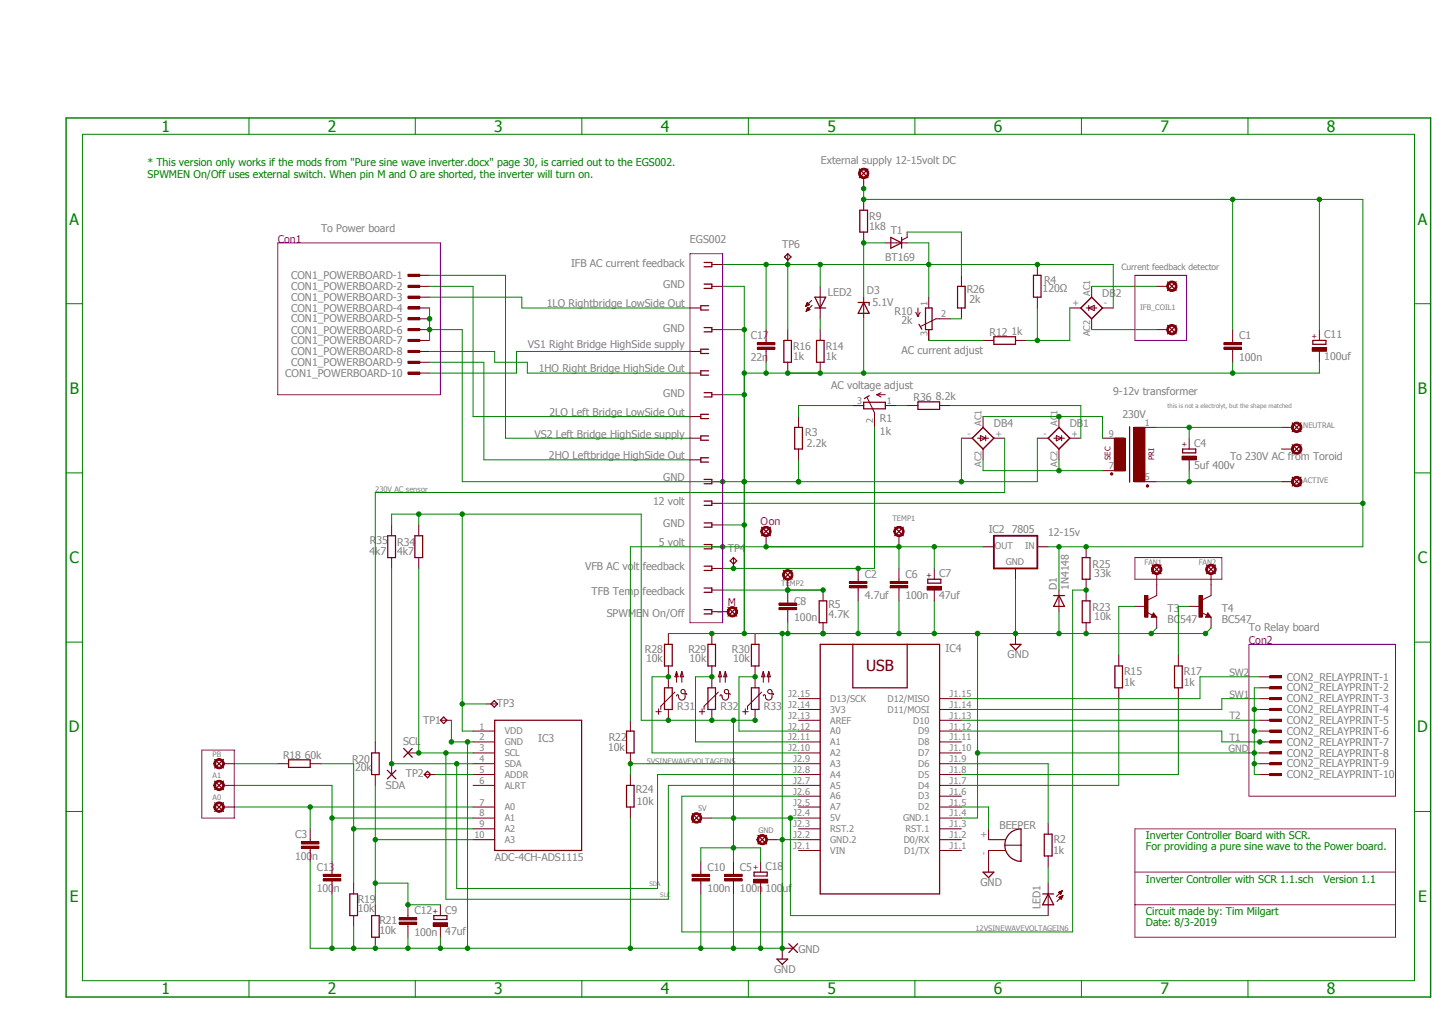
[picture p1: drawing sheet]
<svg xmlns="http://www.w3.org/2000/svg" width="297mm" height="210mm" viewBox="0 0 297 210" stroke-linecap="round" stroke-linejoin="round" font-family="sans-serif">
<defs><g id="words">
<g font-size="3.3" fill="#008000">
<text x="33.5" y="27.3">1</text>
<text x="68" y="27.3">2</text>
<text x="102.5" y="27.3">3</text>
<text x="137.1" y="27.3">4</text>
<text x="171.6" y="27.3">5</text>
<text x="206.2" y="27.3">6</text>
<text x="240.7" y="27.3">7</text>
<text x="275.2" y="27.3">8</text>
<text x="14.4" y="46.6">A</text>
<text x="294.1" y="46.6">A</text>
<text x="14.5" y="81.7">B</text>
<text x="294.1" y="81.7">B</text>
<text x="14.4" y="116.8">C</text>
<text x="294.1" y="116.8">C</text>
<text x="14.3" y="151.9">D</text>
<text x="294" y="151.9">D</text>
<text x="14.5" y="187">E</text>
<text x="294.2" y="187">E</text>
<text x="33.5" y="206.2">1</text>
<text x="68" y="206.2">2</text>
<text x="102.5" y="206.2">3</text>
<text x="137.1" y="206.2">4</text>
<text x="171.6" y="206.2">5</text>
<text x="206.2" y="206.2">6</text>
<text x="240.7" y="206.2">7</text>
<text x="275.2" y="206.2">8</text>
</g>
<text font-size="3.2" fill="#800000" x="179.7" y="139.3">USB</text>
<g font-size="2.2" fill="#008000">
<text x="30.6" y="34.5">* This version only works if the mods from &quot;Pure sine wave inverter.docx&quot; page 30, is carried out to the EGS002.</text>
<text x="30.6" y="36.9">SPWMEN On/Off uses external switch. When pin M and O are shorted, the inverter will turn on.</text>
<text x="237.7" y="174">Inverter Controller Board with SCR.</text>
<text x="237.7" y="176.4">For providing a pure sine wave to the Power board.</text>
<text x="237.7" y="183.2">Inverter Controller with SCR 1.1.sch</text>
<text x="274.5" y="183.2">Version 1.1</text>
<text x="237.7" y="189.8">Circuit made by: Tim Milgart</text>
<text x="237.7" y="192.2">Date: 8/3-2019</text>
</g>
<g font-size="2.2" fill="#808080">
<text x="170.3" y="34">External supply 12-15volt DC</text>
<text x="180.3" y="45.7">R9</text>
<text x="180.3" y="47.7">1k8</text>
<text x="66.6" y="48.1">To Power board</text>
<text x="143.1" y="50.4">EGS002</text>
<text x="162.3" y="51.5">TP6</text>
<text x="184.8" y="48.6">T1</text>
<text x="60.4" y="57.9">CON1_POWERBOARD-1</text>
<text x="118.4" y="55.3">IFB AC current feedback</text>
<text x="137.6" y="59.8">GND</text>
<text x="183.6" y="54.2">BT169</text>
<text x="216.6" y="58.9">R4</text>
<text x="60.4" y="60.2">CON1_POWERBOARD-2</text>
<text x="60.4" y="62.4">CON1_POWERBOARD-3</text>
<text x="60.4" y="64.6">CON1_POWERBOARD-4</text>
<text x="113.4" y="63.8">1LO Rightbridge LowSide Out</text>
<text x="171.7" y="61.4">LED2</text>
<text x="179.8" y="61">D3</text>
<text x="181" y="63.5">5.1V</text>
<text x="185.5" y="65.3">R10</text>
<text x="200.5" y="60.9">R26</text>
<text x="201.1" y="62.9">2k</text>
<text x="216.3" y="60.6">120Ω</text>
<text x="228.6" y="61.6">DB2</text>
<text x="60.4" y="66.9">CON1_POWERBOARD-5</text>
<text x="60.4" y="69.2">CON1_POWERBOARD-6</text>
<text x="60.4" y="71.4">CON1_POWERBOARD-7</text>
<text x="137.6" y="68.8">GND</text>
<text x="155.7" y="70.3">C17</text>
<text x="187" y="67.3">2k</text>
<text x="205.3" y="69.6">R12</text>
<text x="209.8" y="69.6">1k</text>
<text x="257" y="70.3">C1</text>
<text x="274.7" y="70.2">C11</text>
<text x="60.4" y="73.7">CON1_POWERBOARD-8</text>
<text x="60.4" y="75.9">CON1_POWERBOARD-9</text>
<text x="109.5" y="72.2">VS1 Right Bridge HighSide supply</text>
<text x="111.8" y="77.3">1HO Right Bridge HighSide Out</text>
<text x="155.7" y="74.8">22n</text>
<text x="164.5" y="74.7">1k</text>
<text x="164.5" y="72.7">R16</text>
<text x="171.3" y="74.7">1k</text>
<text x="171.3" y="72.7">R14</text>
<text x="187" y="73.4">AC current adjust</text>
<text x="257" y="74.8">100n</text>
<text x="274.7" y="74.7">100uf</text>
<text x="59.2" y="78.1">CON1_POWERBOARD-10</text>
<text x="137.6" y="82.3">GND</text>
<text x="172.4" y="80.8">AC voltage adjust</text>
<text x="189.5" y="83.1">R36</text>
<text x="194.1" y="83.1">8.2k</text>
<text x="230.9" y="81.9">9-12v transformer</text>
<text x="114" y="86.3">2LO Left Bridge LowSide Out</text>
<text x="182.5" y="87.6">R1</text>
<text x="206.2" y="88.6">DB4</text>
<text x="221.9" y="88.6">DB1</text>
<text x="232.8" y="86.6">230V</text>
<text x="110.9" y="90.8">VS2 Left Bridge HighSide supply</text>
<text x="113.9" y="95.2">2HO Leftbridge HighSide Out</text>
<text x="167" y="90.4">R3</text>
<text x="167.3" y="92.7">2.2k</text>
<text x="182.5" y="90.2">1k</text>
<text x="247.7" y="92.7">C4</text>
<text x="255.1" y="95.4">To 230V AC from Toroid</text>
<text x="137.6" y="99.8">GND</text>
<text x="247.7" y="97.2">5uf 400v</text>
<text x="135.5" y="104.8">12 volt</text>
<text x="76.7" y="112.9">R35</text>
<text x="82.4" y="113.2">R34</text>
<text x="136.6" y="113.3">5 volt</text>
<text x="137.6" y="109.3">GND</text>
<text x="205.1" y="110.6">IC2</text>
<text x="209.9" y="110.6">7805</text>
<text x="217.4" y="111.1">12-15v</text>
<text x="76.6" y="115.1">4k7</text>
<text x="82.4" y="115.2">4k7</text>
<text x="121.4" y="118.3">VFB AC volt feedback</text>
<text x="151" y="114.5">TP4</text>
<text x="179.4" y="119.8">C2</text>
<text x="187.8" y="119.8">C6</text>
<text x="194.8" y="119.7">C7</text>
<text x="226.6" y="117.8">R25</text>
<text x="227" y="119.7">33k</text>
<text x="122.7" y="123.4">TFB Temp feedback</text>
<text x="164.8" y="125.4">C8</text>
<text x="179.4" y="124.3">4.7uf</text>
<text x="187.8" y="124.3">100n</text>
<text x="194.8" y="124.2">47uf</text>
<text x="219.2" y="122.4" transform="rotate(-90 219.2 122.4)">D1</text>
<text x="221.7" y="122.4" transform="rotate(-90 221.7 122.4)">1N4148</text>
<text x="125.9" y="127.9">SPWMEN On/Off</text>
<text x="164.8" y="128.8">100n</text>
<text x="171.8" y="128.1">4.7K</text>
<text x="171.8" y="126.1">R5</text>
<text x="226.6" y="126.7">R23</text>
<text x="227" y="128.7">10k</text>
<text x="242.2" y="129.2">BC547</text>
<text x="242.2" y="126.9">T3</text>
<text x="253.4" y="129.2">BC547</text>
<text x="253.4" y="126.9">T4</text>
<text x="259.1" y="130.9">To Relay board</text>
<text x="133.8" y="135.4">R28</text>
<text x="134" y="137.4">10k</text>
<text x="142.8" y="135.4">R29</text>
<text x="143" y="137.4">10k</text>
<text x="151.8" y="135.4">R30</text>
<text x="152.1" y="137.4">10k</text>
<text x="196.1" y="135.2">IC4</text>
<text x="209" y="136.4">GND</text>
<text x="233.2" y="142.2">1k</text>
<text x="233.2" y="139.9">R15</text>
<text x="245.6" y="142.2">1k</text>
<text x="245.6" y="139.9">R17</text>
<text x="267" y="141.2">CON2_RELAYPRINT-1</text>
<text x="267" y="143.4">CON2_RELAYPRINT-2</text>
<text x="103.1" y="146.6">TP3</text>
<text x="140.5" y="147.4">R31</text>
<text x="149.5" y="147.4">R32</text>
<text x="158.5" y="147.4">R33</text>
<text x="267" y="145.7">CON2_RELAYPRINT-3</text>
<text x="267" y="147.9">CON2_RELAYPRINT-4</text>
<text x="83.6" y="154.5">SCL</text>
<text x="87.8" y="150.1">TP1</text>
<text x="111.6" y="153.9">IC3</text>
<text x="126.1" y="155.7">10k</text>
<text x="126.3" y="153.7">R22</text>
<text x="267" y="150.2">CON2_RELAYPRINT-5</text>
<text x="267" y="152.4">CON2_RELAYPRINT-6</text>
<text x="267" y="154.7">CON2_RELAYPRINT-7</text>
<text x="58.7" y="157.4">R18</text>
<text x="63.2" y="157.4">60k</text>
<text x="73" y="158.2">R20</text>
<text x="73.7" y="159.9">20k</text>
<text x="84.2" y="161.1">TP2</text>
<text x="267" y="156.9">CON2_RELAYPRINT-8</text>
<text x="267" y="159.2">CON2_RELAYPRINT-9</text>
<text x="267" y="161.4">CON2_RELAYPRINT-10</text>
<text x="80" y="163.7">SDA</text>
<text x="131.9" y="164.4">R24</text>
<text x="132.1" y="167">10k</text>
<text x="61.2" y="173.8">C3</text>
<text x="207.3" y="171.9">BEEPER</text>
<text x="61.2" y="178.3">100n</text>
<text x="102.6" y="178.6">ADC-4CH-ADS1115</text>
<text x="218.5" y="177.1">1k</text>
<text x="218.6" y="174.8">R2</text>
<text x="65.7" y="185.1">100n</text>
<text x="65.7" y="180.6">C13</text>
<text x="146.7" y="180.6">C10</text>
<text x="146.7" y="185.1">100n</text>
<text x="153.5" y="185.1">100n</text>
<text x="153.5" y="180.6">C5</text>
<text x="158.8" y="185">100uf</text>
<text x="158.8" y="180.5">C18</text>
<text x="203.4" y="183.7">GND</text>
<text x="74.2" y="189.2">10k</text>
<text x="74.2" y="187.2">R19</text>
<text x="78.7" y="191.7">R21</text>
<text x="86" y="189.6">C12</text>
<text x="92.4" y="189.5">C9</text>
<text x="215.9" y="188.6" transform="rotate(-90 215.9 188.6)">LED1</text>
<text x="78.7" y="193.7">10k</text>
<text x="86" y="194.1">100n</text>
<text x="92.4" y="194">47uf</text>
<text x="165.6" y="197.6">GND</text>
<text x="160.6" y="201.7">GND</text>
</g>
<g font-size="2.2" fill="#800080">
<text x="57.6" y="50.4">Con1</text>
<text x="157.8" y="108.9">Oon</text>
<text x="151" y="125.8">M</text>
<text x="259.1" y="133.5">Con2</text>
</g>
<g font-size="2.1" fill="#808080">
<text x="255" y="140.2">SW2</text>
<text x="255" y="144.7">SW1</text>
<text x="255" y="149.2">T2</text>
<text x="254.8" y="155.9">GND</text>
<text x="255" y="153.7">T1</text>
</g>
<g font-size="1.9" fill="#808080">
<text x="192.4" y="63.5" transform="rotate(-90 192.4 63.5)">1</text>
<text x="195.2" y="65.8">2</text>
<text x="222.5" y="63.5">+</text>
<text x="226.1" y="61.3" transform="rotate(-90 226.1 61.3)">AC1</text>
<text x="229" y="63.5">-</text>
<text x="192.4" y="69.8" transform="rotate(-90 192.4 69.8)">3</text>
<text x="226.1" y="69.8" transform="rotate(-90 226.1 69.8)">AC2</text>
<text x="177.8" y="83.8">3</text>
<text x="184" y="83.8">1</text>
<text x="181.1" y="87.8" transform="rotate(-90 181.1 87.8)">2</text>
<text x="203.6" y="88.3" transform="rotate(-90 203.6 88.3)">AC1</text>
<text x="219.4" y="88.3" transform="rotate(-90 219.4 88.3)">AC1</text>
<text x="237.5" y="88.3">1</text>
<text x="200.7" y="90.6">-</text>
<text x="206.5" y="90.6">+</text>
<text x="216.4" y="90.6">-</text>
<text x="222.2" y="90.6">+</text>
<text x="230" y="90.6">9</text>
<text x="203.6" y="96.8" transform="rotate(-90 203.6 96.8)">AC2</text>
<text x="219.4" y="96.8" transform="rotate(-90 219.4 96.8)">AC2</text>
<text x="230" y="97.3">7</text>
<text x="237.5" y="99.6">5</text>
<text x="206.4" y="114">OUT</text>
<text x="212.6" y="114">IN</text>
<text x="208.6" y="117.2">GND</text>
<text x="163.5" y="149.1">J2.13</text>
<text x="163.5" y="146.9">J2.14</text>
<text x="163.5" y="144.6">J2.15</text>
<text x="172.2" y="147.8">3V3</text>
<text x="172.2" y="145.6">D13/SCK</text>
<text x="184.1" y="147.8">D11/MOSI</text>
<text x="184.1" y="145.6">D12/MISO</text>
<text x="197" y="149.1">J1.13</text>
<text x="197" y="146.9">J1.14</text>
<text x="197" y="144.6">J1.15</text>
<text x="99.5" y="151.3">1</text>
<text x="99.5" y="153.6">2</text>
<text x="99.5" y="155.8">3</text>
<text x="104.7" y="154.6">GND</text>
<text x="104.7" y="152.3">VDD</text>
<text x="163.5" y="155.8">J2.10</text>
<text x="163.5" y="153.6">J2.11</text>
<text x="163.5" y="151.3">J2.12</text>
<text x="172.2" y="154.6">A1</text>
<text x="172.2" y="152.3">A0</text>
<text x="172.2" y="150.1">AREF</text>
<text x="189.4" y="150.1">D10</text>
<text x="190.5" y="154.6">D8</text>
<text x="190.5" y="152.3">D9</text>
<text x="197" y="155.8">J1.10</text>
<text x="197" y="153.6">J1.11</text>
<text x="197" y="151.3">J1.12</text>
<text x="99.5" y="158.1">4</text>
<text x="99.5" y="160.4">5</text>
<text x="104.7" y="156.8">SCL</text>
<text x="104.7" y="159.1">SDA</text>
<text x="104.7" y="161.3">ADDR</text>
<text x="164.5" y="160.4">J2.8</text>
<text x="164.5" y="158.1">J2.9</text>
<text x="172.2" y="161.3">A4</text>
<text x="172.2" y="159.1">A3</text>
<text x="172.2" y="156.8">A2</text>
<text x="190.5" y="161.3">D5</text>
<text x="190.5" y="159.1">D6</text>
<text x="190.5" y="156.8">D7</text>
<text x="197" y="160.4">J1.8</text>
<text x="197" y="158.1">J1.9</text>
<text x="99.5" y="162.6">6</text>
<text x="99.5" y="167.1">7</text>
<text x="104.7" y="163.6">ALRT</text>
<text x="164.5" y="167.1">J2.5</text>
<text x="164.5" y="164.8">J2.6</text>
<text x="164.5" y="162.6">J2.7</text>
<text x="172.2" y="165.8">A6</text>
<text x="172.2" y="163.6">A5</text>
<text x="190.5" y="165.8">D3</text>
<text x="190.5" y="163.6">D4</text>
<text x="197" y="167.1">J1.5</text>
<text x="197" y="164.8">J1.6</text>
<text x="197" y="162.6">J1.7</text>
<text x="98.4" y="173.9">10</text>
<text x="99.5" y="169.3">8</text>
<text x="99.5" y="171.6">9</text>
<text x="104.7" y="168.1">A0</text>
<text x="104.7" y="170.3">A1</text>
<text x="104.7" y="172.6">A2</text>
<text x="164.5" y="173.9">J2.2</text>
<text x="164.5" y="171.6">J2.3</text>
<text x="164.5" y="169.3">J2.4</text>
<text x="172.2" y="172.6">RST.2</text>
<text x="172.2" y="170.3">5V</text>
<text x="172.2" y="168.1">A7</text>
<text x="187.3" y="170.3">GND.1</text>
<text x="187.8" y="172.6">RST.1</text>
<text x="190.5" y="168.1">D2</text>
<text x="197" y="173.9">J1.2</text>
<text x="197" y="171.6">J1.3</text>
<text x="197" y="169.3">J1.4</text>
<text x="204.7" y="173.9" transform="rotate(-90 204.7 173.9)">+</text>
<text x="104.7" y="174.8">A3</text>
<text x="164.5" y="176.1">J2.1</text>
<text x="172.2" y="174.8">GND.2</text>
<text x="172.2" y="177.1">VIN</text>
<text x="187.4" y="174.8">D0/RX</text>
<text x="187.5" y="177.1">D1/TX</text>
<text x="197" y="176.1">J1.1</text>
<text x="204.7" y="177.4" transform="rotate(-90 204.7 177.4)">-</text>
</g>
<text font-size="1.8" fill="#808080" x="232.6" y="56">Current feedback detector</text>
<g font-size="1.6" fill="#808080">
<text x="236.5" y="64.2">IFB_COIL1</text>
<text x="270.3" y="88.9">NEUTRAL</text>
<text x="270.3" y="100.1">ACTIVE</text>
<text x="77.8" y="102.2">230V AC sensor</text>
<text x="185.1" y="108.1">TEMP1</text>
<text x="237.4" y="117.1">FAN1</text>
<text x="248.7" y="117.1">FAN2</text>
<text x="162" y="121.6">TEMP2</text>
<text x="44.1" y="156.9">PB</text>
<text x="44.1" y="161.5">A1</text>
<text x="134.2" y="158.4">5VSINEWAVEVOLTAGEIN5</text>
<text x="44.1" y="165.9">A0</text>
<text x="144.8" y="168.2">5V</text>
<text x="157.3" y="172.7">GND</text>
<text x="202.3" y="193">12VSINEWAVEVOLTAGEIN6</text>
</g>
<g font-size="1.6" fill="#800000">
<text x="273.2" y="70.3" transform="rotate(-90 273.2 70.3)">+</text>
<text x="230.4" y="95.4" transform="rotate(-90 230.4 95.4)">SEC</text>
<text x="239.4" y="95.4" transform="rotate(-90 239.4 95.4)">PRI</text>
<text x="246.2" y="92.8" transform="rotate(-90 246.2 92.8)">+</text>
<text x="193.2" y="119.8" transform="rotate(-90 193.2 119.8)">+</text>
<text x="157.3" y="180.6" transform="rotate(-90 157.3 180.6)">+</text>
<text x="90.8" y="189.6" transform="rotate(-90 90.8 189.6)">+</text>
</g>
<g font-size="1.3" fill="#808080">
<text x="242.2" y="84.7">this is not a electrolyt, but the shape matched</text>
<text x="134.7" y="183.7">SDA</text>
<text x="136.9" y="186">SLC</text>
</g>
</g></defs>
<path d="M13.4 24.2l283.7 182.9M297.1 24.2l-283.7 182.9" fill="none" stroke="#fff" stroke-width=".21"/>
<path d="M84.6 57.1h2.5M84.6 59.4h2.5M84.6 61.6h2.5M84.6 63.9h2.5M84.6 66.1h2.5M84.6 68.4h2.5M84.6 70.6h2.5M84.6 72.9h2.5M84.6 75.1h2.5M84.6 77.4h2.5" fill="none" stroke="#800000" stroke-width=".42"/>
<g fill="none" stroke="#800000" stroke-width=".21">
<path d="M84.6 56.9h2.5v.4h-2.5zM84.6 59.2h2.5v.4h-2.5zM86.9 57.1h2.2M86.9 59.4h2.2M179.2 41.4v2.2M179.2 48.1v2.3M226.4 59.4v2.2M84.6 61.4h2.5v.4h-2.5zM84.6 63.7h2.5v.4h-2.5zM84.6 65.9h2.5v.4h-2.5zM84.6 68.2h2.5v.4h-2.5zM84.6 70.4h2.5v.4h-2.5z"/>
<path d="M84.6 72.7h2.5v.4h-2.5zM84.6 74.9h2.5v.5h-2.5zM84.6 77.2h2.5v.4h-2.5zM86.9 61.6h2.2M86.9 63.9h2.2M86.9 66.1h2.2M86.9 68.4h2.2M86.9 70.6h2.2M86.9 72.9h2.2M86.9 75.1h2.2M86.9 77.4h2.2M189.9 64.8l.5 .9"/>
<path d="M190.4 63.9v1.8M190.9 64.8l-.5 .9M192.7 61.6v2.3M192.7 68.4v2.2M197.1 66.1h-3l-3.1 1.6M221.9 63.9h2.3M225.3 63.9h2.2M225.8 63.9l1.2-.6v1.1zM225.8 63.3v1.1M226.4 66.1v2.3M228.7 63.9h2.2M165.6 86.4v2.2"/>
<path d="M165.6 93.1v2.3M176.9 84.1h2.3M179.9 82.5l1.5 3.1v3M181.9 81.9h1.7M181.9 81.9l.8 .4M182.7 81.4l-.8 .5M183.6 84.1h2.3M215.2 90.9h2.2M218.6 90.9h2.2M219.1 90.3l1.1 .6-1.1 .5zM219.7 86.4v2.2M219.7 93.1v2.3"/>
<path d="M220.2 90.3v1.1M221.9 90.9h2.3"/>
</g>
<path d="M178.3 43.6h1.7v4.5h-1.7zM242.2 58.5l1.8 1.8M244 58.5l-1.8 1.8M190.6 67.3l.6 1M192 63.9h1.3v4.5h-1.3zM164.8 88.6h1.7v4.5h-1.7zM179.2 83.4h4.4v1.4h-4.4zM180.3 82.1l-1 .6" fill="none" stroke="#800000" stroke-width=".25"/>
<path d="M226.4 61.6l2.3 2.3-2.3 2.2-2.2-2.2zM217.4 90.9l2.3-2.3 2.2 2.3-2.2 2.2z" fill="none" stroke="#800000" stroke-width=".3"/>
<path d="M242.4 58.6a1.07 1.07 0 0 1 1.6 .2 1.07 1.07 0 0 1-.6 1.6 1.07 1.07 0 0 1-1.4-1h.4a.72 .72 0 0 1 .9-.8 .72 .72 0 0 1 .3 1.1 .72 .72 0 0 1-1.2-.1v-.2h-.4z" fill-rule="evenodd" fill="#800000"/>
<path d="M239.9 59.4h2.3M242.4 58.6a1.07 1.07 0 0 1 1.6 .2 1.07 1.07 0 0 1-.6 1.6 1.07 1.07 0 0 1-1.4-1h.4a.72 .72 0 0 1 .9-.8 .72 .72 0 0 1 .3 1.1 .72 .72 0 0 1-1.2-.1v-.2h-.4z" fill="none" stroke="#800000" stroke-width=".21"/>
<path d="M268.1 87.7l1.8 1.8M269.9 87.7l-1.8 1.8" fill="none" stroke="#800000" stroke-width=".25"/>
<path d="M268.3 87.8a1.09 1.09 0 0 1 1.6 .4 1.09 1.09 0 0 1-.7 1.5 1.09 1.09 0 0 1-1.3-1.1h.4a.72 .72 0 0 1 1-.5 .72 .72 0 0 1 .2 1.1 .72 .72 0 0 1-1.2-.3v-.3h-.4l.1-.4z" fill-rule="evenodd" fill="#800000"/>
<path d="M265.8 88.6h2.3M268.3 87.8a1.09 1.09 0 0 1 1.6 .4 1.09 1.09 0 0 1-.7 1.5 1.09 1.09 0 0 1-1.3-1.1h.4a.72 .72 0 0 1 1-.5 .72 .72 0 0 1 .2 1.1 .72 .72 0 0 1-1.2-.3v-.3h-.4l.1-.4z" fill="none" stroke="#800000" stroke-width=".21"/>
<path d="M268.1 99l1.8 1.8M269.9 99l-1.8 1.8" fill="none" stroke="#800000" stroke-width=".25"/>
<path d="M268.3 99.1a1.09 1.09 0 0 1 1.6 .3 1.09 1.09 0 0 1-.7 1.6 1.09 1.09 0 0 1-1.3-1.1h.4a.71 .71 0 0 1 1-.6 .71 .71 0 0 1 .2 1.1 .71 .71 0 0 1-1.2-.2v-.3h-.4l.1-.5z" fill-rule="evenodd" fill="#800000"/>
<path d="M265.8 99.9h2.3M268.3 99.1a1.09 1.09 0 0 1 1.6 .3 1.09 1.09 0 0 1-.7 1.6 1.09 1.09 0 0 1-1.3-1.1h.4a.71 .71 0 0 1 1-.6 .71 .71 0 0 1 .2 1.1 .71 .71 0 0 1-1.2-.2v-.3h-.4l.1-.5zM186.5 117.9v2.7M184.7 121.5h3.6v.4h-3.6zM184.7 120.6h3.6v.4h-3.6zM186.5 122v2.6" fill="none" stroke="#800000" stroke-width=".21"/>
<path d="M184.7 121.7h3.6M184.7 120.8h3.6" fill="none" stroke="#800000" stroke-width=".42"/>
<path d="M192.4 120.1h2.8v.8h-2.8z" fill="none" stroke="#800000" stroke-width=".25"/>
<path d="M192.3 121.6h3v.8h-3z" fill-rule="evenodd" fill="#800000"/>
<path d="M178 117.9v2.7M193.8 117.9v2.2M161.6 126h3.6v.4h-3.6zM161.6 125.1h3.6v.4h-3.6zM163.4 122.4v2.7M163.4 126.4v2.8M176.2 121.5h3.6v.4h-3.6zM176.2 120.6h3.6v.4h-3.6zM178 122v2.6M192.3 121.6h3v.8h-3zM193.8 122.4v2.2" fill="none" stroke="#800000" stroke-width=".21"/>
<path d="M161.6 126.2h3.6M161.6 125.3h3.6M176.2 121.7h3.6M176.2 120.8h3.6" fill="none" stroke="#800000" stroke-width=".42"/>
<path d="M162.5 118.3l1.8 1.8M164.3 118.3l-1.8 1.8" fill="none" stroke="#800000" stroke-width=".25"/>
<path d="M162.7 118.4a1.09 1.09 0 0 1 1.7 .4 1.09 1.09 0 0 1-.8 1.5 1.09 1.09 0 0 1-1.3-1h.4a.74 .74 0 0 1 1-.7 .74 .74 0 0 1 .2 1.2 .74 .74 0 0 1-1.2-.3v-.2h-.4z" fill-rule="evenodd" fill="#800000"/>
<path d="M162.7 118.4a1.09 1.09 0 0 1 1.7 .4 1.09 1.09 0 0 1-.8 1.5 1.09 1.09 0 0 1-1.3-1h.4a.74 .74 0 0 1 1-.7 .74 .74 0 0 1 .2 1.2 .74 .74 0 0 1-1.2-.3v-.2h-.4zM163.4 120.1v2.3" fill="none" stroke="#800000" stroke-width=".21"/>
<path d="M185.6 109.3l1.8 1.8M187.4 109.3l-1.8 1.8" fill="none" stroke="#800000" stroke-width=".25"/>
<path d="M185.8 109.4a1.09 1.09 0 0 1 1.6 .4 1.09 1.09 0 0 1-.7 1.5 1.09 1.09 0 0 1-1.3-1.1h.4a.73 .73 0 0 1 1-.6 .73 .73 0 0 1 .2 1.2 .73 .73 0 0 1-1.2-.3v-.3h-.4z" fill-rule="evenodd" fill="#800000"/>
<path d="M185.8 109.4a1.09 1.09 0 0 1 1.6 .4 1.09 1.09 0 0 1-.7 1.5 1.09 1.09 0 0 1-1.3-1.1h.4a.73 .73 0 0 1 1-.6 .73 .73 0 0 1 .2 1.2 .73 .73 0 0 1-1.2-.3v-.3h-.4zM186.5 111.1v2.3" fill="none" stroke="#800000" stroke-width=".21"/>
<path d="M272.3 70.6h2.7v.8h-2.7z" fill="none" stroke="#800000" stroke-width=".25"/>
<path d="M272.2 72.1h3v.8h-3z" fill-rule="evenodd" fill="#800000"/>
<path d="M272.2 72.1h3v.8h-3zM273.7 68.4v2.2M273.7 72.9v2.2" fill="none" stroke="#800000" stroke-width=".21"/>
<path d="M242.2 67.5l1.8 1.8M244 67.5l-1.8 1.8" fill="none" stroke="#800000" stroke-width=".25"/>
<path d="M242.4 67.6a1.07 1.07 0 0 1 1.6 .2 1.07 1.07 0 0 1-.6 1.6 1.07 1.07 0 0 1-1.4-1h.4a.72 .72 0 0 1 .9-.8 .72 .72 0 0 1 .3 1.2 .72 .72 0 0 1-1.2-.1v-.3h-.4z" fill-rule="evenodd" fill="#800000"/>
<g fill="none" stroke="#800000" stroke-width=".21">
<path d="M147.7 54.9h2.2M147.7 59.4h2.2M143.1 63.9h2.3M143.1 72.9h2.3M143.1 77.4h2.3M147.7 68.4h2.2M239.9 68.4h2.3M242.4 67.6a1.07 1.07 0 0 1 1.6 .2 1.07 1.07 0 0 1-.6 1.6 1.07 1.07 0 0 1-1.4-1h.4a.72 .72 0 0 1 .9-.8 .72 .72 0 0 1 .3 1.2 .72 .72 0 0 1-1.2-.1v-.3h-.4zM143.1 86.4h2.3M143.1 90.9h2.3M143.1 95.4h2.3M147.7 81.9h2.2"/>
<path d="M147.7 99.9h2.2M147.7 113.4h2.2M147.7 104.4h2.2M147.7 108.9h2.2M147.7 117.9h2.2M152.1 115.7v2.2M203.9 113.4h2.3M210.6 117.9v2.2M215.2 113.4h2.2M147.7 122.4h2.2M147.7 126.9h2.2"/>
</g>
<path d="M206.2 111.1h9v6.8h-9z" fill="none" stroke="#800000" stroke-width=".38"/>
<g fill="none" stroke="#800000" stroke-width=".25">
<path d="M146 54.4h1.7v.9h-1.7M146 58.9h1.7v.9h-1.7M146 67.9h1.7v.9h-1.7M147 63.4h-1.6v.9h1.6M147 72.4h-1.6v.9h1.6M147 76.9h-1.6v.9h1.6M146 81.4h1.7v.9h-1.7M146 99.4h1.7v.9h-1.7M147 85.9h-1.6v.9h1.6M147 90.4h-1.6v.9h1.6M147 95h-1.6v.8h1.6M245.3 93.1h2.7v.8h-2.7z"/>
<path d="M146 103.9h1.7v.9h-1.7M146 108.5h1.7v.8h-1.7M146 112.9h1.7v.9h-1.7M146 117.4h1.7v.9h-1.7M151.5 116.3l.6-.6 .7 .6-.7 .7zM146 122h1.7v.9h-1.7M146 126.4h1.7v.9h-1.7"/>
</g>
<path d="M245.2 94.6h3v.8h-3z" fill-rule="evenodd" fill="#800000"/>
<path d="M245.2 94.6h3v.8h-3zM246.7 90.9v2.2M246.7 95.4v2.2" fill="none" stroke="#800000" stroke-width=".21"/>
<path d="M178.3 35.1l1.7 1.8M180 35.1l-1.7 1.8" fill="none" stroke="#800000" stroke-width=".25"/>
<path d="M178.4 35.2a1.07 1.07 0 0 1 1.7 .2 1.07 1.07 0 0 1-.7 1.6 1.07 1.07 0 0 1-1.3-1h.3a.73 .73 0 0 1 1-.8 .73 .73 0 0 1 .3 1.2 .73 .73 0 0 1-1.2-.1l-.1-.3h-.3z" fill-rule="evenodd" fill="#800000"/>
<path d="M178.4 35.2a1.07 1.07 0 0 1 1.7 .2 1.07 1.07 0 0 1-.7 1.6 1.07 1.07 0 0 1-1.3-1h.3a.73 .73 0 0 1 1-.8 .73 .73 0 0 1 .3 1.2 .73 .73 0 0 1-1.2-.1l-.1-.3h-.3zM179.2 36.9v2.2" fill="none" stroke="#800000" stroke-width=".21"/>
<path d="M234.3 88.5v11.5" fill="none" stroke="#800000" stroke-width=".25"/>
<path d="M237.8 100.6h.4v.4h-.4z" fill-rule="evenodd" fill="#800000"/>
<path d="M237.8 100.6h.4v.4h-.4z" fill="none" stroke="#800000" stroke-width=".21"/>
<circle cx="230.6" cy="98.3" r=".25" fill="#800000"/>
<circle cx="230.6" cy="98.3" r=".25" fill="none" stroke="#800000" stroke-width=".21"/>
<path d="M235.2 88.6h2.3v11.3h-2.3z" fill-rule="evenodd" fill="#800000"/>
<path d="M235.2 88.6h2.3v11.3h-2.3z" fill="none" stroke="#800000" stroke-width=".21"/>
<path d="M231.1 90.9h2.3v6.8h-2.3z" fill-rule="evenodd" fill="#800000"/>
<g fill="none" stroke="#800000" stroke-width=".21">
<path d="M228.7 97.6h4.5M228.7 90.9h4.5M231.1 90.9h2.3v6.8h-2.3zM235.4 88.6h4.5M235.4 99.9h4.5M170.7 122.4v2.2M170.7 129.2v2.2M238 127l1.1 .6M239.3 127.1l.6 .9h-1.1zM239.9 123.5l-1.8 .9M165.6 158.4h4.5M165.6 156.2h4.5"/>
<path d="M165.6 153.9h4.5M165.6 151.6h4.5M165.6 149.4h4.5M165.6 147.2h4.5M165.6 144.9h4.5M194.9 158.4h4.5M194.9 156.2h4.5M194.9 153.9h4.5M194.9 151.6h4.5M194.9 149.4h4.5M194.9 147.2h4.5M194.9 144.9h4.5"/>
<path d="M165.6 176.4h4.5M165.6 174.2h4.5M165.6 171.9h4.5M165.6 169.7h4.5M165.6 167.4h4.5M165.6 165.1h4.5M165.6 162.9h4.5M165.6 160.7h4.5M194.9 176.4h4.5M194.9 174.2h4.5M194.9 171.9h4.5M194.9 169.7h4.5"/>
<path d="M194.9 167.4h4.5M194.9 165.1h4.5M194.9 162.9h4.5M194.9 160.7h4.5"/>
</g>
<path d="M169.9 124.6h1.6v4.6h-1.6zM170.1 133.6h24.8v51.8h-24.8zM176.9 133.6v9.1h11.3v-9.1M239.3 127.6v.2h-.3l.3-.5 .4 .6h-.7" fill="none" stroke="#800000" stroke-width=".25"/>
<path d="M237.4 123.5h.7v4.5h-.7z" fill-rule="evenodd" fill="#800000"/>
<path d="M235.4 125.8h2.3M237.4 123.5h.7v4.5h-.7zM239.9 121.3v2.2M239.9 128v2.3M249.2 127l1.1 .6M250.5 127.1l.7 .9h-1.1zM251.2 123.5l-1.8 .9" fill="none" stroke="#800000" stroke-width=".21"/>
<path d="M250.5 127.6l.1 .2h-.3l.2-.5 .4 .6h-.6" fill="none" stroke="#800000" stroke-width=".25"/>
<path d="M248.7 123.5h.7v4.5h-.7z" fill-rule="evenodd" fill="#800000"/>
<path d="M232.1 135.9v2.2M244.4 135.9v2.2M246.7 125.8h2.2M248.7 123.5h.7v4.5h-.7zM251.2 121.3v2.2M251.2 128v2.3M232.1 142.7v2.2M244.4 142.7v2.2" fill="none" stroke="#800000" stroke-width=".21"/>
<path d="M231.3 138.1h1.5v4.6h-1.5zM243.6 138.1h1.6v4.6h-1.6zM44.5 166.5l1.9 1.8M46.4 166.5l-1.9 1.8" fill="none" stroke="#800000" stroke-width=".25"/>
<path d="M44.7 166.6a1.09 1.09 0 0 1 1.7 .4 1.09 1.09 0 0 1-.7 1.5 1.09 1.09 0 0 1-1.3-1.1h.3a.71 .71 0 0 1 1.1-.6 .71 .71 0 0 1 .1 1.2 .71 .71 0 0 1-1.1-.3l-.1-.3h-.3v-.4z" fill-rule="evenodd" fill="#800000"/>
<path d="M44.7 166.6a1.09 1.09 0 0 1 1.7 .4 1.09 1.09 0 0 1-.7 1.5 1.09 1.09 0 0 1-1.3-1.1h.3a.71 .71 0 0 1 1.1-.6 .71 .71 0 0 1 .1 1.2 .71 .71 0 0 1-1.1-.3l-.1-.3h-.3v-.4zM46.4 167.4h2.2" fill="none" stroke="#800000" stroke-width=".21"/>
<path d="M44.5 162l1.9 1.8M46.4 162l-1.9 1.8" fill="none" stroke="#800000" stroke-width=".25"/>
<path d="M44.7 162.1a1.09 1.09 0 0 1 1.7 .3 1.09 1.09 0 0 1-.7 1.6 1.09 1.09 0 0 1-1.3-1.1h.3a.71 .71 0 0 1 1.1-.6 .71 .71 0 0 1 .1 1.2 .71 .71 0 0 1-1.1-.3l-.1-.3h-.3v-.4z" fill-rule="evenodd" fill="#800000"/>
<path d="M44.7 162.1a1.09 1.09 0 0 1 1.7 .3 1.09 1.09 0 0 1-.7 1.6 1.09 1.09 0 0 1-1.3-1.1h.3a.71 .71 0 0 1 1.1-.6 .71 .71 0 0 1 .1 1.2 .71 .71 0 0 1-1.1-.3l-.1-.3h-.3v-.4zM46.4 162.9h2.2" fill="none" stroke="#800000" stroke-width=".21"/>
<path d="M44.5 157.5l1.9 1.8M46.4 157.5l-1.9 1.8" fill="none" stroke="#800000" stroke-width=".25"/>
<path d="M44.7 157.6a1.09 1.09 0 0 1 1.7 .3 1.09 1.09 0 0 1-.7 1.6 1.09 1.09 0 0 1-1.3-1.1h.3a.72 .72 0 0 1 1.1-.6 .72 .72 0 0 1 .1 1.2 .72 .72 0 0 1-1.1-.3l-.1-.3h-.3v-.5z" fill-rule="evenodd" fill="#800000"/>
<g fill="none" stroke="#800000" stroke-width=".21">
<path d="M225.3 113.4v2.3M225.3 120.1v4.5M225.3 129.2v2.2M44.7 157.6a1.09 1.09 0 0 1 1.7 .3 1.09 1.09 0 0 1-.7 1.6 1.09 1.09 0 0 1-1.3-1.1h.3a.72 .72 0 0 1 1.1-.6 .72 .72 0 0 1 .1 1.2 .72 .72 0 0 1-1.1-.3l-.1-.3h-.3v-.5zM46.4 158.4h2.2M130.8 149.4v2.2M130.8 156.2v2.2M130.8 160.7v2.2M130.8 167.4v2.3M73.4 183.2v2.2M73.4 189.9v2.3M77.8 187.7v2.2"/>
<path d="M77.8 194.4v2.3"/>
</g>
<path d="M224.5 115.7h1.6v4.4h-1.6zM250.3 117.2l1.8 1.8M252.1 117.2l-1.8 1.8M224.5 124.6h1.6v4.6h-1.6zM130 151.6h1.5v4.6h-1.5zM130 162.9h1.5v4.5h-1.5zM72.6 185.4h1.6v4.5h-1.6zM77.1 189.9h1.6v4.5h-1.6z" fill="none" stroke="#800000" stroke-width=".25"/>
<path d="M250.5 117.3a1.09 1.09 0 0 1 1.7 .3 1.09 1.09 0 0 1-.8 1.6 1.09 1.09 0 0 1-1.3-1.1h.4a.71 .71 0 0 1 1-.6 .71 .71 0 0 1 .2 1.2 .71 .71 0 0 1-1.2-.3v-.3h-.4l.1-.4z" fill-rule="evenodd" fill="#800000"/>
<path d="M250.5 117.3a1.09 1.09 0 0 1 1.7 .3 1.09 1.09 0 0 1-.8 1.6 1.09 1.09 0 0 1-1.3-1.1h.4a.71 .71 0 0 1 1-.6 .71 .71 0 0 1 .2 1.2 .71 .71 0 0 1-1.2-.3v-.3h-.4l.1-.4zM251.2 119v2.3" fill="none" stroke="#800000" stroke-width=".21"/>
<path d="M239 117.2l1.8 1.8M240.8 117.2l-1.8 1.8" fill="none" stroke="#800000" stroke-width=".25"/>
<path d="M239.2 117.3a1.09 1.09 0 0 1 1.7 .3 1.09 1.09 0 0 1-.7 1.6 1.09 1.09 0 0 1-1.4-1.1h.4a.71 .71 0 0 1 1-.6 .71 .71 0 0 1 .2 1.2 .71 .71 0 0 1-1.1-.3l-.1-.3h-.4l.1-.4z" fill-rule="evenodd" fill="#800000"/>
<g fill="none" stroke="#800000" stroke-width=".21">
<path d="M81.2 108.9v2.2M81.2 115.7v2.2M86.9 108.9v2.2M86.9 115.7v2.2M239.2 117.3a1.09 1.09 0 0 1 1.7 .3 1.09 1.09 0 0 1-.7 1.6 1.09 1.09 0 0 1-1.4-1.1h.4a.71 .71 0 0 1 1-.6 .71 .71 0 0 1 .2 1.2 .71 .71 0 0 1-1.1-.3l-.1-.3h-.4l.1-.4zM239.9 119v2.3M138.6 131.4v2.2M138.6 138.1v4.6M140.3 139.3v2.2M140.3 139.3l.4 1.1h-.7zM141.4 139.3l.4 1.1h-.7zM141.4 139.3v2.2"/>
<path d="M147.7 131.4v2.2M147.7 138.1v4.6M149.3 139.3l.4 1.1h-.7zM149.3 139.3v2.2M150.4 139.3l.4 1.1h-.7zM150.4 139.3v2.2M156.6 131.4v2.2M156.6 138.1v4.6M158.3 139.3l.4 1.1h-.7zM158.3 139.3v2.2M159.5 139.3l.3 1.1h-.7zM159.5 139.3v2.2"/>
<path d="M81.2 158.4v2.3M84.6 156.2h2.3M91.4 149.4h2.2M98.1 151.6h4.5M98.1 153.9h4.5M98.1 156.2h4.5M98.1 158.4h4.5M100.9 146h2.3M136.1 147.6h1.1M136.6 147v1.2M138.6 147.2v2.2M140 143.6l-2.9 2.9v.7"/>
<path d="M142.4 144.1v-.2h-.7l-.4-.2a.45 .45 0 0 1 .1-.6 .45 .45 0 0 1 .5-.1l.2 .2a1.97 1.97 0 0 1-.2 1.9 .76 .76 0 0 1-.9-.1 .76 .76 0 0 1-.3-.8l-.2-.1-.2 .3M145.1 147.6h1.1M145.6 147v1.2M147.7 147.2v2.2M149 143.6l-3 2.9v.7M151.5 144.1l-.1-.2h-.7a.45 .45 0 0 1-.5-.5 .45 .45 0 0 1 .5-.4 .45 .45 0 0 1 .4 .4v1.2a.73 .73 0 0 1-.9 .6 .73 .73 0 0 1-.5-1l-.2-.1-.2 .3M154 147.6h1.2M154.6 147v1.2M156.6 147.2v2.2M158 143.6l-2.9 2.9v.7M160.4 144.1v-.2h-.7a.45 .45 0 0 1-.5-.3 .45 .45 0 0 1 .3-.6 .47 .47 0 0 1 .6 .4v1.2a.73 .73 0 0 1-.9 .6 .73 .73 0 0 1-.5-1l-.2-.1-.2 .3M261.3 151.6h2.3"/>
<path d="M261.3 153.9h2.3M261.3 156.2h2.3M261.3 158.4h2.3M261.3 140.4h2.3M261.3 149.4h2.3M261.3 142.7h2.3M261.3 144.9h2.3M261.3 147.2h2.3M263.4 140.2h2.4v.4h-2.4zM263.4 142.5h2.4v.4h-2.4zM263.4 144.7h2.4v.4h-2.4zM263.4 146.9h2.4v.5h-2.4z"/>
<path d="M263.4 149.2h2.4v.4h-2.4zM263.4 151.4h2.4v.4h-2.4zM263.4 153.7h2.4v.4h-2.4zM263.4 156h2.4v.4h-2.4zM263.4 158.2h2.4v.4h-2.4zM88 160.7h2.3M98.1 160.7h4.5M98.1 162.9h4.5M98.1 167.4h4.5M98.1 169.7h4.5M98.1 171.9h4.5M98.1 174.2h4.5"/>
<path d="M205.1 171.9v2.3h3.4M208.4 175.3h3.4M208.5 176.4h-3.4v4.5M261.3 160.7h2.3M263.4 160.4h2.4v.5h-2.4z"/>
</g>
<g fill="none" stroke="#800000" stroke-width=".25">
<path d="M80.4 111.1h1.6v4.6h-1.6zM86.1 111.1h1.6v4.6h-1.6zM137.8 133.6h1.6v4.5h-1.6zM146.9 133.6h1.5v4.5h-1.5zM155.9 133.6h1.5v4.5h-1.5zM80.3 159.8l1.8 1.7M82.1 159.8l-1.8 1.7M83.7 155.2l1.8 1.9M85.5 155.2l-1.8 1.9M88.7 160l.6 .7-.6 .6-.7-.6zM92 148.7l.7 .7-.7 .7-.6-.7zM102.5 145.3l.7 .7-.7 .7-.6-.7z"/>
<path d="M102.6 149.4h18v27h-18zM137.8 142.7h1.6v4.5h-1.6zM146.9 142.7h1.5v4.5h-1.5zM155.9 142.7h1.5v4.5h-1.5zM143.6 168.7l1.8 1.9M145.4 168.7l-1.8 1.9M209.3 173a3.5 3.5 0 0 1 2.5-1.1v6.7a3.4 3.4 0 0 1-3.1-2 3.4 3.4 0 0 1 .6-3.6zM203.9 180.9h2.3l-1.1 1.1z"/>
</g>
<path d="M263.4 140.4h2.4M263.4 142.7h2.4M263.4 144.9h2.4M263.4 147.2h2.4M263.4 149.4h2.4M263.4 151.6h2.4M263.4 153.9h2.4M263.4 156.2h2.4M263.4 158.4h2.4M263.4 160.7h2.4" fill="none" stroke="#800000" stroke-width=".42"/>
<path d="M143.8 168.9a1.07 1.07 0 0 1 1.6 .2 1.07 1.07 0 0 1-.6 1.6 1.07 1.07 0 0 1-1.4-1h.4a.73 .73 0 0 1 .9-.8 .73 .73 0 0 1 .3 1.2 .73 .73 0 0 1-1.2-.1v-.3h-.4z" fill-rule="evenodd" fill="#800000"/>
<path d="M143.8 168.9a1.07 1.07 0 0 1 1.6 .2 1.07 1.07 0 0 1-.6 1.6 1.07 1.07 0 0 1-1.4-1h.4a.73 .73 0 0 1 .9-.8 .73 .73 0 0 1 .3 1.2 .73 .73 0 0 1-1.2-.1v-.3h-.4zM145.4 169.7h2.3" fill="none" stroke="#800000" stroke-width=".21"/>
<path d="M157.2 173.3l1.8 1.7M159 173.3l-1.8 1.7" fill="none" stroke="#800000" stroke-width=".25"/>
<path d="M157.4 173.4a1.09 1.09 0 0 1 1.7 .3 1.09 1.09 0 0 1-.8 1.5 1.09 1.09 0 0 1-1.3-1h.4a.74 .74 0 0 1 1-.7 .74 .74 0 0 1 .2 1.3 .74 .74 0 0 1-1.2-.3v-.3h-.4z" fill-rule="evenodd" fill="#800000"/>
<g fill="none" stroke="#800000" stroke-width=".21">
<path d="M163.4 52.6v2.3M253.9 72h3.6v.4h-3.6zM253.9 71.1h3.6v.4h-3.6zM255.7 68.4v2.7M255.7 72.4v2.7M199.4 90.9h2.3M202.8 90.9h2.3M203.4 90.3l1.1 .6-1.1 .5zM203.9 86.4v2.2M203.9 93.1v2.3M204.5 90.3v1.1M206.2 90.9h2.2"/>
<path d="M210.6 131.4v2.2M77.8 153.9v2.3M77.8 160.7v2.2M152.1 178.6v2.8M157.4 173.4a1.09 1.09 0 0 1 1.7 .3 1.09 1.09 0 0 1-.8 1.5 1.09 1.09 0 0 1-1.3-1h.4a.74 .74 0 0 1 1-.7 .74 .74 0 0 1 .2 1.3 .74 .74 0 0 1-1.2-.3v-.3h-.4zM159 174.2h2.2M82.8 191.3h3.6v.4h-3.6zM82.8 190.4h3.6v.4h-3.6zM84.6 187.7v2.7M84.6 191.7v2.7M150.3 182.3h3.7v.4h-3.7zM150.3 181.4h3.7v.4h-3.7z"/>
<path d="M152.1 182.7v2.7M164.5 196.7h-2.2v2.2"/>
</g>
<path d="M253.9 72.2h3.6M253.9 71.3h3.6M82.8 191.5h3.6M82.8 190.6h3.6M150.3 182.5h3.7M150.3 181.6h3.7" fill="none" stroke="#800000" stroke-width=".42"/>
<path d="M162.7 53.3l.7-.7 .7 .7-.7 .7zM209.5 133.6h2.3l-1.2 1.2zM77.1 156.2h1.6v4.5h-1.6zM90 189.9h2.7v.8h-2.7zM161.2 198.9h2.2l-1.1 1.1zM163.6 195.7l1.8 1.9M165.4 195.7l-1.8 1.9" fill="none" stroke="#800000" stroke-width=".25"/>
<path d="M201.7 90.9l2.2-2.3 2.3 2.3-2.3 2.2z" fill="none" stroke="#800000" stroke-width=".3"/>
<path d="M89.9 191.4h2.9v.8h-2.9z" fill-rule="evenodd" fill="#800000"/>
<g fill="none" stroke="#800000" stroke-width=".21">
<path d="M170.1 59.4v6.7M183.6 50.4h4.6M188.2 48.1v1.1l-1.2 .6M199.4 57.1v2.3M215.2 54.9v2.2M157.1 72h3.6v.4h-3.6zM157.1 71.1h3.6v.4h-3.6zM158.9 68.4v2.7M158.9 72.4v2.7M163.4 68.4v2.2M163.4 75.1v2.3M167.1 63.5h.2"/>
<path d="M167.2 63.4h.2M167.2 63.3h.4M167.2 63.2h.6M167.2 64.6h.1M167.3 63.2h.6M167.3 64.5h.1M167.3 63.1h.5M167.3 64.4h.3M167.3 64.3h.4M167.3 63h.5M167.3 63h.4M167.3 64.3h.6"/>
<path d="M167.4 62.9h.2M167.4 64.2h.6M167.4 62.8h.1M167.4 62.7h.1M167.4 64.1h.5M167.4 64.1h.4M167.5 62.7l-.4 .8M167.5 62.7l.4 .5M167.5 64h.3M167.6 63.8l.4 .4-.8 .4zM167.6 63.8h.1M167.9 63.2l-.8 .3"/>
<path d="M168.4 62.3l-1.3 1.2M168.5 63.3l-1.3 1.3M170.1 68.4v2.2M170.1 75.1v2.3M179.2 61.6v4.5M199.4 63.9v2.2M203.9 70.6h2.3M210.6 70.6h2.3M215.2 61.6v2.3M188.2 84.1h2.2M194.9 84.1h2.2M219.7 122.4v4.5"/>
<path d="M145.4 178.6v2.8M217.4 170.8v2.2M217.4 177.5v2.3M89.9 191.4h2.9v.8h-2.9zM91.4 187.7v2.2M91.4 192.2v2.2M143.5 182.3h3.7v.4h-3.7zM143.5 181.4h3.7v.4h-3.7zM145.4 182.7v2.7M217.4 183.2v6.7M219.6 185.1l.7-.4-.3 .8zM219.6 185.1h.6"/>
<path d="M219.7 186.1l.8-.3-.4 .7zM219.7 185.2h.5M219.7 185h.5M219.7 186.1h.6M219.7 186.2h.6M219.7 185.3h.4M219.8 186.1h.5M219.8 185.3h.3M219.8 185h.5M219.8 186.3h.5M219.9 185.4h.1M219.9 186.3h.3"/>
<path d="M220 186.4h.2M220 186h.4M220 185.5h.1M220 184.9h.3M220 186.5h.2M220.1 185.9h.3M220.1 184.8h.2M220.3 185.8h.1M220.3 184.7h.1M220.3 184.7l-1.2 1.3M220.5 185.8l-1.3 1.2M220.5 185.8h.1"/>
</g>
<path d="M157.1 72.2h3.6M157.1 71.3h3.6M143.5 182.5h3.7M143.5 181.6h3.7" fill="none" stroke="#800000" stroke-width=".42"/>
<g fill="none" stroke="#800000" stroke-width=".25">
<path d="M184.8 49.2l2.2 1.2-2.2 1.1zM187 49.2v2.3M198.6 59.4h1.6v4.5h-1.6zM214.4 57.1h1.5v4.5h-1.5zM162.6 70.6h1.6v4.5h-1.6zM169 61.6h2.3l-1.2 2.3zM169 63.9h2.3M169.4 70.6h1.5v4.5h-1.5zM178 62.7h2.3v.6M179.2 62.7l1.1 2.3h-2.3zM206.2 69.8h4.4v1.6h-4.4zM190.4 83.4h4.5v1.5h-4.5z"/>
<path d="M151 126l1.8 1.8M152.8 126l-1.8 1.8M218.6 123.5h2.2M219.7 123.5l1.1 2.3h-2.2zM216.6 173h1.6v4.5h-1.6zM216.3 185.4h2.3M217.4 185.4l1.2 2.3h-2.3z"/>
</g>
<path d="M151.2 126.1a1.09 1.09 0 0 1 1.7 .4 1.09 1.09 0 0 1-.8 1.5 1.09 1.09 0 0 1-1.3-1.1h.4a.71 .71 0 0 1 1-.6 .71 .71 0 0 1 .2 1.1 .71 .71 0 0 1-1.1-.2l-.1-.3h-.4l.1-.5z" fill-rule="evenodd" fill="#800000"/>
<path d="M148.8 126.9h2.2M151.2 126.1a1.09 1.09 0 0 1 1.7 .4 1.09 1.09 0 0 1-.8 1.5 1.09 1.09 0 0 1-1.3-1.1h.4a.71 .71 0 0 1 1-.6 .71 .71 0 0 1 .2 1.1 .71 .71 0 0 1-1.1-.2l-.1-.3h-.4l.1-.5z" fill="none" stroke="#800000" stroke-width=".21"/>
<path d="M158 109.3l1.8 1.8M159.8 109.3l-1.8 1.8" fill="none" stroke="#800000" stroke-width=".25"/>
<path d="M158.2 109.4a1.07 1.07 0 0 1 1.6 .3 1.07 1.07 0 0 1-.6 1.5 1.07 1.07 0 0 1-1.4-1h.4a.71 .71 0 0 1 1-.6 .71 .71 0 0 1 .2 1.2 .71 .71 0 0 1-1.2-.3v-.3h-.4z" fill-rule="evenodd" fill="#800000"/>
<path d="M158.2 109.4a1.07 1.07 0 0 1 1.6 .3 1.07 1.07 0 0 1-.6 1.5 1.07 1.07 0 0 1-1.4-1h.4a.71 .71 0 0 1 1-.6 .71 .71 0 0 1 .2 1.2 .71 .71 0 0 1-1.2-.3v-.3h-.4zM158.9 111.1v2.3" fill="none" stroke="#800000" stroke-width=".21"/>
<path d="M268.1 92.2l1.8 1.8M269.9 92.2l-1.8 1.8" fill="none" stroke="#800000" stroke-width=".25"/>
<path d="M268.3 92.3a1.09 1.09 0 0 1 1.6 .4 1.09 1.09 0 0 1-.7 1.5 1.09 1.09 0 0 1-1.3-1.1h.4a.72 .72 0 0 1 1-.6 .72 .72 0 0 1 .2 1.2 .72 .72 0 0 1-1.2-.3v-.3h-.4l.1-.4z" fill-rule="evenodd" fill="#800000"/>
<path d="M265.8 93.1h2.3M268.3 92.3a1.09 1.09 0 0 1 1.6 .4 1.09 1.09 0 0 1-.7 1.5 1.09 1.09 0 0 1-1.3-1.1h.4a.72 .72 0 0 1 1-.6 .72 .72 0 0 1 .2 1.2 .72 .72 0 0 1-1.2-.3v-.3h-.4l.1-.4zM57.6 158.4h2.3M64.3 158.4h2.3" fill="none" stroke="#800000" stroke-width=".21"/>
<path d="M59.9 157.6h4.4v1.6h-4.4zM156.4 180.9h2.7v.8h-2.7z" fill="none" stroke="#800000" stroke-width=".25"/>
<path d="M156.3 182.4h3v.7h-3z" fill-rule="evenodd" fill="#800000"/>
<path d="M62.5 175.5h3.7v.4h-3.7zM62.5 174.6h3.7v.4h-3.7zM64.3 171.9v2.7M64.3 176v2.6M68.9 178.6v2.8M157.8 178.6v2.3M67.1 182.3h3.6v.4h-3.6zM67.1 181.4h3.6v.4h-3.6zM68.9 182.7v2.7M156.3 182.4h3v.7h-3zM157.8 183.2v2.2" fill="none" stroke="#800000" stroke-width=".21"/>
<path d="M62.5 175.7h3.7M62.5 174.8h3.7M67.1 182.5h3.6M67.1 181.6h3.6" fill="none" stroke="#800000" stroke-width=".42"/>
<path d="M13.7 24.5h283.1v182.3h-283.1z" fill="none" stroke="#008000" stroke-width=".3"/>
<g fill="none" stroke="#008000" stroke-width=".21">
<path d="M17.1 27.9h276.3v175.5h-276.3zM51.6 24.5v3.4M86.1 24.5v3.4M120.7 24.5v3.4M155.2 24.5v3.4M189.8 24.5v3.4M224.3 24.5v3.4M258.9 24.5v3.4M13.7 63h3.4M293.4 63h3.4M13.7 98.1h3.4M293.4 98.1h3.4"/>
<path d="M149.9 117.9h28.1M13.7 133.2h3.4M293.4 133.2h3.4M13.7 168.3h3.4M293.4 168.3h3.4M51.6 203.4v3.4M86.1 203.4v3.4M120.7 203.4v3.4M155.2 203.4v3.4M189.8 203.4v3.4M224.3 203.4v3.4M258.9 203.4v3.4"/>
</g>
<circle cx="152.1" cy="117.9" r=".46" fill="#008000"/>
<circle cx="152.1" cy="117.9" r=".46" fill="none" stroke="#008000" stroke-width=".21"/>
<circle cx="178" cy="117.9" r=".46" fill="#008000"/>
<g fill="none" stroke="#008000" stroke-width=".21">
<path d="M226.4 59.4h13.5M226.4 68.4h13.5M181.4 88.6v29.3h-3.4M239.9 88.6h25.9M246.7 88.6v2.3"/>
<circle cx="178" cy="117.9" r=".46"/>
</g>
<circle cx="246.7" cy="88.6" r=".46" fill="#008000"/>
<g fill="none" stroke="#008000" stroke-width=".21">
<path d="M149.9 122.4h20.8"/>
<circle cx="246.7" cy="88.6" r=".46"/>
</g>
<circle cx="163.4" cy="122.4" r=".46" fill="#008000"/>
<g fill="none" stroke="#008000" stroke-width=".21">
<path d="M163.4 122.4h7.3"/>
<circle cx="163.4" cy="122.4" r=".46"/>
</g>
<circle cx="163.4" cy="122.4" r=".46" fill="#008000"/>
<circle cx="163.4" cy="122.4" r=".46" fill="none" stroke="#008000" stroke-width=".21"/>
<circle cx="170.7" cy="122.4" r=".46" fill="#008000"/>
<g fill="none" stroke="#008000" stroke-width=".21">
<path d="M89.1 57.1h15.8v33.8h38.2M89.1 72.9h13.5v2.2h6.8v2.3h33.7M89.1 75.1h11.3v20.3h42.7M197.1 84.1h27.1v6.8M239.9 99.9h25.9M246.7 97.6v2.3"/>
<circle cx="170.7" cy="122.4" r=".46"/>
</g>
<circle cx="246.7" cy="99.9" r=".46" fill="#008000"/>
<g fill="none" stroke="#008000" stroke-width=".21">
<path d="M203.9 86.4h24.8v4.5"/>
<circle cx="246.7" cy="99.9" r=".46"/>
</g>
<circle cx="219.7" cy="86.4" r=".46" fill="#008000"/>
<g fill="none" stroke="#008000" stroke-width=".21">
<path d="M203.9 95.4v2.2h24.8M219.7 95.4v2.2"/>
<circle cx="219.7" cy="86.4" r=".46"/>
</g>
<circle cx="219.7" cy="97.6" r=".46" fill="#008000"/>
<g fill="none" stroke="#008000" stroke-width=".21">
<path d="M89.1 59.4h9v27h45M89.1 61.6h19.1v2.3h34.9M48.6 167.4h49.5M64.3 167.4v4.5"/>
<circle cx="219.7" cy="97.6" r=".46"/>
</g>
<circle cx="64.3" cy="167.4" r=".46" fill="#008000"/>
<g fill="none" stroke="#008000" stroke-width=".21">
<path d="M98.1 169.7h-29.2v8.9"/>
<circle cx="64.3" cy="167.4" r=".46"/>
</g>
<circle cx="68.9" cy="169.7" r=".46" fill="#008000"/>
<g fill="none" stroke="#008000" stroke-width=".21">
<path d="M66.6 158.4h6.8v24.8M48.6 162.9h20.3v6.8M73.4 171.9h24.7"/>
<circle cx="68.9" cy="169.7" r=".46"/>
</g>
<circle cx="73.4" cy="171.9" r=".46" fill="#008000"/>
<g fill="none" stroke="#008000" stroke-width=".21">
<path d="M77.8 174.2h20.3M77.8 162.9v24.8"/>
<circle cx="73.4" cy="171.9" r=".46"/>
</g>
<circle cx="77.8" cy="174.2" r=".46" fill="#008000"/>
<g fill="none" stroke="#008000" stroke-width=".21">
<path d="M84.6 187.7h6.8"/>
<circle cx="77.8" cy="174.2" r=".46"/>
</g>
<circle cx="84.6" cy="187.7" r=".46" fill="#008000"/>
<g fill="none" stroke="#008000" stroke-width=".21">
<path d="M77.8 183.2h6.8v4.5"/>
<circle cx="84.6" cy="187.7" r=".46"/>
</g>
<circle cx="77.8" cy="183.2" r=".46" fill="#008000"/>
<circle cx="77.8" cy="183.2" r=".46" fill="none" stroke="#008000" stroke-width=".21"/>
<circle cx="225.3" cy="122.4" r=".46" fill="#008000"/>
<g fill="none" stroke="#008000" stroke-width=".21">
<path d="M225.3 122.4h-2.8v70.9h-81.1v-28.2h24.2M130.8 158.4h34.8"/>
<circle cx="225.3" cy="122.4" r=".46"/>
</g>
<circle cx="130.8" cy="158.4" r=".46" fill="#008000"/>
<g fill="none" stroke="#008000" stroke-width=".21">
<path d="M86.9 117.9v38.3h11.2M92.5 156.2v30.3h46.1v-23.6h27M130.8 158.4v2.3"/>
<circle cx="130.8" cy="158.4" r=".46"/>
</g>
<circle cx="92.5" cy="156.2" r=".46" fill="#008000"/>
<circle cx="92.5" cy="156.2" r=".46" fill="none" stroke="#008000" stroke-width=".21"/>
<circle cx="86.9" cy="156.2" r=".46" fill="#008000"/>
<g fill="none" stroke="#008000" stroke-width=".21">
<path d="M138.6 140.4h-3.3v15.8h30.3"/>
<circle cx="86.9" cy="156.2" r=".46"/>
</g>
<circle cx="138.6" cy="140.4" r=".46" fill="#008000"/>
<g fill="none" stroke="#008000" stroke-width=".21">
<path d="M144.3 140.4v13.5h21.3"/>
<circle cx="138.6" cy="140.4" r=".46"/>
</g>
<circle cx="147.7" cy="140.4" r=".46" fill="#008000"/>
<g fill="none" stroke="#008000" stroke-width=".21">
<path d="M144.3 140.4h3.4M156.6 140.4h-3.3v11.2h12.3"/>
<circle cx="147.7" cy="140.4" r=".46"/>
</g>
<circle cx="156.6" cy="140.4" r=".46" fill="#008000"/>
<g fill="none" stroke="#008000" stroke-width=".21">
<path d="M95.9 68.4v31.5M154.4 68.4v63M149.9 81.9h4.5M154.4 99.9h11.2M149.9 108.9h4.5M178 124.6v6.8M235.4 125.8h-3.3v10.1M246.7 125.8h-2.3v10.1M251.2 130.3l-1.1 1.1"/>
<circle cx="156.6" cy="140.4" r=".46"/>
</g>
<circle cx="154.4" cy="108.9" r=".46" fill="#008000"/>
<circle cx="154.4" cy="108.9" r=".46" fill="none" stroke="#008000" stroke-width=".21"/>
<circle cx="154.4" cy="99.9" r=".46" fill="#008000"/>
<circle cx="154.4" cy="99.9" r=".46" fill="none" stroke="#008000" stroke-width=".21"/>
<circle cx="154.4" cy="81.9" r=".46" fill="#008000"/>
<circle cx="154.4" cy="81.9" r=".46" fill="none" stroke="#008000" stroke-width=".21"/>
<circle cx="154.4" cy="77.4" r=".46" fill="#008000"/>
<circle cx="154.4" cy="77.4" r=".46" fill="none" stroke="#008000" stroke-width=".21"/>
<circle cx="154.4" cy="99.9" r=".46" fill="#008000"/>
<g fill="none" stroke="#008000" stroke-width=".21">
<path d="M210.6 120.1v11.3h-7.8"/>
<circle cx="154.4" cy="99.9" r=".46"/>
</g>
<circle cx="178" cy="131.4" r=".46" fill="#008000"/>
<g fill="none" stroke="#008000" stroke-width=".21">
<path d="M186.5 124.6v6.8h7.3v-6.8"/>
<circle cx="178" cy="131.4" r=".46"/>
</g>
<circle cx="193.8" cy="131.4" r=".46" fill="#008000"/>
<circle cx="193.8" cy="131.4" r=".46" fill="none" stroke="#008000" stroke-width=".21"/>
<circle cx="186.5" cy="131.4" r=".46" fill="#008000"/>
<g fill="none" stroke="#008000" stroke-width=".21">
<path d="M163.4 129.2v2.2"/>
<circle cx="186.5" cy="131.4" r=".46"/>
</g>
<circle cx="163.4" cy="131.4" r=".46" fill="#008000"/>
<g fill="none" stroke="#008000" stroke-width=".21">
<path d="M95.9 99.9h58.5"/>
<circle cx="163.4" cy="131.4" r=".46"/>
</g>
<circle cx="154.4" cy="131.4" r=".46" fill="#008000"/>
<circle cx="154.4" cy="131.4" r=".46" fill="none" stroke="#008000" stroke-width=".21"/>
<circle cx="165.6" cy="99.9" r=".46" fill="#008000"/>
<g fill="none" stroke="#008000" stroke-width=".21">
<path d="M273.7 75.1v2.3h-119.3M154.4 99.9v31.5M193.8 131.4h9"/>
<circle cx="165.6" cy="99.9" r=".46"/>
</g>
<circle cx="165.6" cy="99.9" r=".46" fill="#008000"/>
<circle cx="165.6" cy="99.9" r=".46" fill="none" stroke="#008000" stroke-width=".21"/>
<circle cx="170.7" cy="131.4" r=".46" fill="#008000"/>
<g fill="none" stroke="#008000" stroke-width=".21">
<path d="M154.4 77.4v22.5M154.4 131.4h16.3M93.6 153.9h4.5"/>
<circle cx="170.7" cy="131.4" r=".46"/>
</g>
<circle cx="147.7" cy="131.4" r=".46" fill="#008000"/>
<circle cx="147.7" cy="131.4" r=".46" fill="none" stroke="#008000" stroke-width=".21"/>
<circle cx="170.7" cy="131.4" r=".46" fill="#008000"/>
<g fill="none" stroke="#008000" stroke-width=".21">
<path d="M162.3 131.4v42.8h3.3"/>
<circle cx="170.7" cy="131.4" r=".46"/>
</g>
<circle cx="162.3" cy="131.4" r=".46" fill="#008000"/>
<g fill="none" stroke="#008000" stroke-width=".21">
<path d="M199.4 169.7h3.4"/>
<circle cx="162.3" cy="131.4" r=".46"/>
</g>
<circle cx="202.8" cy="131.4" r=".46" fill="#008000"/>
<circle cx="202.8" cy="131.4" r=".46" fill="none" stroke="#008000" stroke-width=".21"/>
<circle cx="202.8" cy="131.4" r=".46" fill="#008000"/>
<g fill="none" stroke="#008000" stroke-width=".21">
<path d="M202.8 131.4v38.3M161.2 174.2h1.1"/>
<circle cx="202.8" cy="131.4" r=".46"/>
</g>
<circle cx="162.3" cy="174.2" r=".46" fill="#008000"/>
<g fill="none" stroke="#008000" stroke-width=".21">
<path d="M149.9 59.4h4.5v9h-4.5"/>
<circle cx="162.3" cy="174.2" r=".46"/>
</g>
<circle cx="154.4" cy="68.4" r=".46" fill="#008000"/>
<g fill="none" stroke="#008000" stroke-width=".21">
<path d="M165.6 95.4v4.5"/>
<circle cx="154.4" cy="68.4" r=".46"/>
</g>
<circle cx="210.6" cy="131.4" r=".46" fill="#008000"/>
<g fill="none" stroke="#008000" stroke-width=".21">
<path d="M162.3 174.2v22.5"/>
<circle cx="210.6" cy="131.4" r=".46"/>
</g>
<circle cx="162.3" cy="196.7" r=".46" fill="#008000"/>
<g fill="none" stroke="#008000" stroke-width=".21">
<path d="M97 153.9v42.8h48.4"/>
<circle cx="162.3" cy="196.7" r=".46"/>
</g>
<circle cx="97" cy="196.7" r=".46" fill="#008000"/>
<circle cx="97" cy="196.7" r=".46" fill="none" stroke="#008000" stroke-width=".21"/>
<circle cx="97" cy="153.9" r=".46" fill="#008000"/>
<g fill="none" stroke="#008000" stroke-width=".21">
<path d="M130.8 169.7v27"/>
<circle cx="97" cy="153.9" r=".46"/>
</g>
<circle cx="130.8" cy="196.7" r=".46" fill="#008000"/>
<g fill="none" stroke="#008000" stroke-width=".21">
<path d="M64.3 178.6v18.1h20.3M68.9 185.4v11.3M91.4 196.7h5.6"/>
<circle cx="130.8" cy="196.7" r=".46"/>
</g>
<circle cx="68.9" cy="196.7" r=".46" fill="#008000"/>
<circle cx="68.9" cy="196.7" r=".46" fill="none" stroke="#008000" stroke-width=".21"/>
<circle cx="73.4" cy="196.7" r=".46" fill="#008000"/>
<g fill="none" stroke="#008000" stroke-width=".21">
<path d="M84.6 194.4v2.3"/>
<circle cx="73.4" cy="196.7" r=".46"/>
</g>
<circle cx="77.8" cy="196.7" r=".46" fill="#008000"/>
<circle cx="77.8" cy="196.7" r=".46" fill="none" stroke="#008000" stroke-width=".21"/>
<circle cx="84.6" cy="196.7" r=".46" fill="#008000"/>
<g fill="none" stroke="#008000" stroke-width=".21">
<path d="M210.6 131.4h9.1"/>
<circle cx="84.6" cy="196.7" r=".46"/>
</g>
<circle cx="250.1" cy="131.4" r=".46" fill="#008000"/>
<g fill="none" stroke="#008000" stroke-width=".21">
<path d="M219.7 131.4h30.4M239.9 130.3l-1.1 1.1"/>
<circle cx="250.1" cy="131.4" r=".46"/>
</g>
<circle cx="238.8" cy="131.4" r=".46" fill="#008000"/>
<circle cx="238.8" cy="131.4" r=".46" fill="none" stroke="#008000" stroke-width=".21"/>
<circle cx="225.3" cy="131.4" r=".46" fill="#008000"/>
<g fill="none" stroke="#008000" stroke-width=".21">
<path d="M255.7 75.1v2.3"/>
<circle cx="225.3" cy="131.4" r=".46"/>
</g>
<circle cx="255.7" cy="77.4" r=".46" fill="#008000"/>
<g fill="none" stroke="#008000" stroke-width=".21">
<path d="M199.4 90.9v9M215.2 90.9v9h-49.6"/>
<circle cx="255.7" cy="77.4" r=".46"/>
</g>
<circle cx="199.4" cy="99.9" r=".46" fill="#008000"/>
<g fill="none" stroke="#008000" stroke-width=".21">
<path d="M138.6 131.4h47.9M91.4 194.4v2.3h-6.8"/>
<circle cx="199.4" cy="99.9" r=".46"/>
</g>
<circle cx="91.4" cy="196.7" r=".46" fill="#008000"/>
<g fill="none" stroke="#008000" stroke-width=".21">
<path d="M89.1 68.4h6.8M89.1 63.9v6.7"/>
<circle cx="91.4" cy="196.7" r=".46"/>
</g>
<circle cx="89.1" cy="68.4" r=".46" fill="#008000"/>
<circle cx="89.1" cy="68.4" r=".46" fill="none" stroke="#008000" stroke-width=".21"/>
<circle cx="89.1" cy="66.1" r=".46" fill="#008000"/>
<g fill="none" stroke="#008000" stroke-width=".21">
<path d="M145.4 185.4v11.3"/>
<circle cx="89.1" cy="66.1" r=".46"/>
</g>
<circle cx="145.4" cy="196.7" r=".46" fill="#008000"/>
<g fill="none" stroke="#008000" stroke-width=".21">
<path d="M93.6 149.4v4.5"/>
<circle cx="145.4" cy="196.7" r=".46"/>
</g>
<circle cx="93.6" cy="153.9" r=".46" fill="#008000"/>
<g fill="none" stroke="#008000" stroke-width=".21">
<path d="M219.7 126.9v4.5M260.2 147.2h1.1M260.2 151.6h1.1M260.2 156.2h1.1M261.3 142.7h-1.1v15.7h1.1"/>
<circle cx="93.6" cy="153.9" r=".46"/>
</g>
<circle cx="219.7" cy="131.4" r=".46" fill="#008000"/>
<g fill="none" stroke="#008000" stroke-width=".21">
<path d="M179.2 66.1v11.3"/>
<circle cx="219.7" cy="131.4" r=".46"/>
</g>
<circle cx="170.1" cy="77.4" r=".46" fill="#008000"/>
<g fill="none" stroke="#008000" stroke-width=".21">
<path d="M158.9 75.1v2.3"/>
<circle cx="170.1" cy="77.4" r=".46"/>
</g>
<circle cx="163.4" cy="77.4" r=".46" fill="#008000"/>
<circle cx="163.4" cy="77.4" r=".46" fill="none" stroke="#008000" stroke-width=".21"/>
<circle cx="158.9" cy="77.4" r=".46" fill="#008000"/>
<circle cx="158.9" cy="77.4" r=".46" fill="none" stroke="#008000" stroke-width=".21"/>
<circle cx="179.2" cy="77.4" r=".46" fill="#008000"/>
<circle cx="179.2" cy="77.4" r=".46" fill="none" stroke="#008000" stroke-width=".21"/>
<circle cx="260.2" cy="147.2" r=".46" fill="#008000"/>
<circle cx="260.2" cy="147.2" r=".46" fill="none" stroke="#008000" stroke-width=".21"/>
<circle cx="260.2" cy="156.2" r=".46" fill="#008000"/>
<circle cx="260.2" cy="156.2" r=".46" fill="none" stroke="#008000" stroke-width=".21"/>
<circle cx="260.2" cy="151.6" r=".46" fill="#008000"/>
<circle cx="260.2" cy="151.6" r=".46" fill="none" stroke="#008000" stroke-width=".21"/>
<circle cx="202.8" cy="156.2" r=".46" fill="#008000"/>
<g fill="none" stroke="#008000" stroke-width=".21">
<path d="M202.8 156.2h57.4M260.2 158.4v2.3h1.1"/>
<circle cx="202.8" cy="156.2" r=".46"/>
</g>
<circle cx="260.2" cy="158.4" r=".46" fill="#008000"/>
<circle cx="260.2" cy="158.4" r=".46" fill="none" stroke="#008000" stroke-width=".21"/>
<circle cx="149.9" cy="99.9" r=".46" fill="#008000"/>
<g fill="none" stroke="#008000" stroke-width=".21">
<path d="M73.4 192.2v4.5M145.4 196.7h16.9M152.1 185.4v11.3"/>
<circle cx="149.9" cy="99.9" r=".46"/>
</g>
<circle cx="152.1" cy="196.7" r=".46" fill="#008000"/>
<g fill="none" stroke="#008000" stroke-width=".21">
<path d="M156.6 131.4h14.1M157.8 185.4v11.3"/>
<circle cx="152.1" cy="196.7" r=".46"/>
</g>
<circle cx="157.8" cy="196.7" r=".46" fill="#008000"/>
<g fill="none" stroke="#008000" stroke-width=".21">
<path d="M86.9 106.6v2.3M95.9 106.6h-14.7v2.3M261.3 144.9h-7.9v2.3h-54M90.3 160.7h7.8"/>
<circle cx="157.8" cy="196.7" r=".46"/>
</g>
<circle cx="86.9" cy="106.6" r=".46" fill="#008000"/>
<circle cx="86.9" cy="106.6" r=".46" fill="none" stroke="#008000" stroke-width=".21"/>
<circle cx="156.6" cy="149.4" r=".46" fill="#008000"/>
<g fill="none" stroke="#008000" stroke-width=".21">
<path d="M147.7 149.4h4.4"/>
<circle cx="156.6" cy="149.4" r=".46"/>
</g>
<circle cx="147.7" cy="149.4" r=".46" fill="#008000"/>
<g fill="none" stroke="#008000" stroke-width=".21">
<path d="M95.9 106.6h37.1v42.8h14.7M156.6 149.4h-4.5v29.2"/>
<circle cx="147.7" cy="149.4" r=".46"/>
</g>
<circle cx="138.6" cy="149.4" r=".46" fill="#008000"/>
<circle cx="138.6" cy="149.4" r=".46" fill="none" stroke="#008000" stroke-width=".21"/>
<circle cx="152.1" cy="149.4" r=".46" fill="#008000"/>
<g fill="none" stroke="#008000" stroke-width=".21">
<path d="M95.9 146v5.6h2.2M145.4 175.9v2.7M164 189.9h53.4"/>
<circle cx="152.1" cy="149.4" r=".46"/>
</g>
<circle cx="95.9" cy="106.6" r=".46" fill="#008000"/>
<g fill="none" stroke="#008000" stroke-width=".21">
<path d="M95.9 106.6v39.4h5"/>
<circle cx="95.9" cy="106.6" r=".46"/>
</g>
<circle cx="95.9" cy="146" r=".46" fill="#008000"/>
<g fill="none" stroke="#008000" stroke-width=".21">
<path d="M147.7 169.7h4.4"/>
<circle cx="95.9" cy="146" r=".46"/>
</g>
<circle cx="152.1" cy="169.7" r=".46" fill="#008000"/>
<g fill="none" stroke="#008000" stroke-width=".21">
<path d="M152.1 169.7h13.5M164 169.7v20.2"/>
<circle cx="152.1" cy="169.7" r=".46"/>
</g>
<circle cx="164" cy="169.7" r=".46" fill="#008000"/>
<g fill="none" stroke="#008000" stroke-width=".21">
<path d="M145.4 175.9h12.4v2.7"/>
<circle cx="164" cy="169.7" r=".46"/>
</g>
<circle cx="152.1" cy="175.9" r=".46" fill="#008000"/>
<g fill="none" stroke="#008000" stroke-width=".21">
<path d="M158.9 113.4h27.6M203.9 113.4h-10.1v4.5"/>
<circle cx="152.1" cy="175.9" r=".46"/>
</g>
<circle cx="193.8" cy="113.4" r=".46" fill="#008000"/>
<g fill="none" stroke="#008000" stroke-width=".21">
<path d="M193.8 113.4h-7.3v4.5"/>
<circle cx="193.8" cy="113.4" r=".46"/>
</g>
<circle cx="186.5" cy="113.4" r=".46" fill="#008000"/>
<g fill="none" stroke="#008000" stroke-width=".21">
<path d="M186.5 113.4h-55.7v36"/>
<circle cx="186.5" cy="113.4" r=".46"/>
</g>
<circle cx="149.9" cy="113.4" r=".46" fill="#008000"/>
<circle cx="149.9" cy="113.4" r=".46" fill="none" stroke="#008000" stroke-width=".21"/>
<circle cx="158.9" cy="113.4" r=".46" fill="#008000"/>
<g fill="none" stroke="#008000" stroke-width=".21">
<path d="M143.1 72.9h-36v4.5h-18M208.4 90.9v11.3h-130.6v51.7M81.2 117.9v40.5h16.9M94.7 158.4v25.9h41.7v-23.6h29.2M217.4 179.8v3.4"/>
<circle cx="158.9" cy="113.4" r=".46"/>
</g>
<circle cx="94.7" cy="158.4" r=".46" fill="#008000"/>
<circle cx="94.7" cy="158.4" r=".46" fill="none" stroke="#008000" stroke-width=".21"/>
<circle cx="81.2" cy="158.4" r=".46" fill="#008000"/>
<g fill="none" stroke="#008000" stroke-width=".21">
<path d="M199.4 149.4h61.9M199.4 151.6h54v2.3h9M261.3 140.4h-12.4v4.5h-49.5"/>
<circle cx="81.2" cy="158.4" r=".46"/>
</g>
<circle cx="261.3" cy="153.9" r=".46" fill="#008000"/>
<g fill="none" stroke="#008000" stroke-width=".21">
<path d="M179.2 39.1v2.3M199.4 158.4h18v12.4M232.1 144.9v18h-32.7M244.4 144.9v15.8h-45M199.4 167.4h5.7v4.5"/>
<circle cx="261.3" cy="153.9" r=".46"/>
</g>
<circle cx="179.2" cy="39.1" r=".46" fill="#008000"/>
<g fill="none" stroke="#008000" stroke-width=".21">
<path d="M179.2 41.4h103.5v63M273.7 41.4v27"/>
<circle cx="179.2" cy="39.1" r=".46"/>
</g>
<circle cx="273.7" cy="41.4" r=".46" fill="#008000"/>
<g fill="none" stroke="#008000" stroke-width=".21">
<path d="M149.9 104.4h132.8M217.4 113.4h65.3"/>
<circle cx="273.7" cy="41.4" r=".46"/>
</g>
<circle cx="282.7" cy="104.4" r=".46" fill="#008000"/>
<circle cx="282.7" cy="104.4" r=".46" fill="none" stroke="#008000" stroke-width=".21"/>
<circle cx="225.3" cy="113.4" r=".46" fill="#008000"/>
<g fill="none" stroke="#008000" stroke-width=".21">
<path d="M255.7 41.4v27M282.7 104.4v9"/>
<circle cx="225.3" cy="113.4" r=".46"/>
</g>
<circle cx="255.7" cy="41.4" r=".46" fill="#008000"/>
<g fill="none" stroke="#008000" stroke-width=".21">
<path d="M219.7 113.4v9"/>
<circle cx="255.7" cy="41.4" r=".46"/>
</g>
<circle cx="219.7" cy="113.4" r=".46" fill="#008000"/>
<circle cx="219.7" cy="113.4" r=".46" fill="none" stroke="#008000" stroke-width=".21"/>
<circle cx="179.2" cy="41.4" r=".46" fill="#008000"/>
<g fill="none" stroke="#008000" stroke-width=".21">
<path d="M183.6 50.4h-4.4v11.2"/>
<circle cx="179.2" cy="41.4" r=".46"/>
</g>
<circle cx="179.2" cy="50.4" r=".46" fill="#008000"/>
<g fill="none" stroke="#008000" stroke-width=".21">
<path d="M149.9 54.9h20.2M158.9 54.9v13.5M163.4 54.9v13.5M170.1 66.1v2.3"/>
<circle cx="179.2" cy="50.4" r=".46"/>
</g>
<circle cx="158.9" cy="54.9" r=".46" fill="#008000"/>
<circle cx="158.9" cy="54.9" r=".46" fill="none" stroke="#008000" stroke-width=".21"/>
<circle cx="163.4" cy="54.9" r=".46" fill="#008000"/>
<g fill="none" stroke="#008000" stroke-width=".21">
<path d="M170.1 54.9h60.8v9M188.2 50.4h4.5v4.5"/>
<circle cx="163.4" cy="54.9" r=".46"/>
</g>
<circle cx="192.7" cy="54.9" r=".46" fill="#008000"/>
<circle cx="192.7" cy="54.9" r=".46" fill="none" stroke="#008000" stroke-width=".21"/>
<circle cx="215.2" cy="54.9" r=".46" fill="#008000"/>
<g fill="none" stroke="#008000" stroke-width=".21">
<path d="M192.7 54.9v6.7"/>
<circle cx="215.2" cy="54.9" r=".46"/>
</g>
<circle cx="170.1" cy="54.9" r=".46" fill="#008000"/>
<g fill="none" stroke="#008000" stroke-width=".21">
<path d="M170.1 54.9v4.5M197.1 66.1h2.3M215.2 63.9v6.7M221.9 63.9v6.7h-9M176.9 84.1h-11.3v2.3M185.9 84.1h2.3M148.8 126.9h1.1"/>
<circle cx="170.1" cy="54.9" r=".46"/>
</g>
<circle cx="215.2" cy="70.6" r=".46" fill="#008000"/>
<g fill="none" stroke="#008000" stroke-width=".21">
<path d="M188.2 48.1h11.2v9M192.7 70.6h11.2M48.6 158.4h9"/>
<circle cx="215.2" cy="70.6" r=".46"/>
</g>
<path d="M57.6 50.4h33.8v31.5h-33.8zM143.1 52.6h6.8v76.6h-6.8zM235.4 57.1h10.7v13.5h-10.7zM235.4 115.7h18v4.4h-18zM259.1 133.6h30.4v31.5h-30.4zM41.9 155.6h6.7v14.1h-6.7zM235.4 171.9h54.1v22.5h-54.1zM235.4 180.9h54.1M235.4 187.7h54.1" fill="none" stroke="#800080" stroke-width=".21"/>
<use href="#words"/>
</svg>
